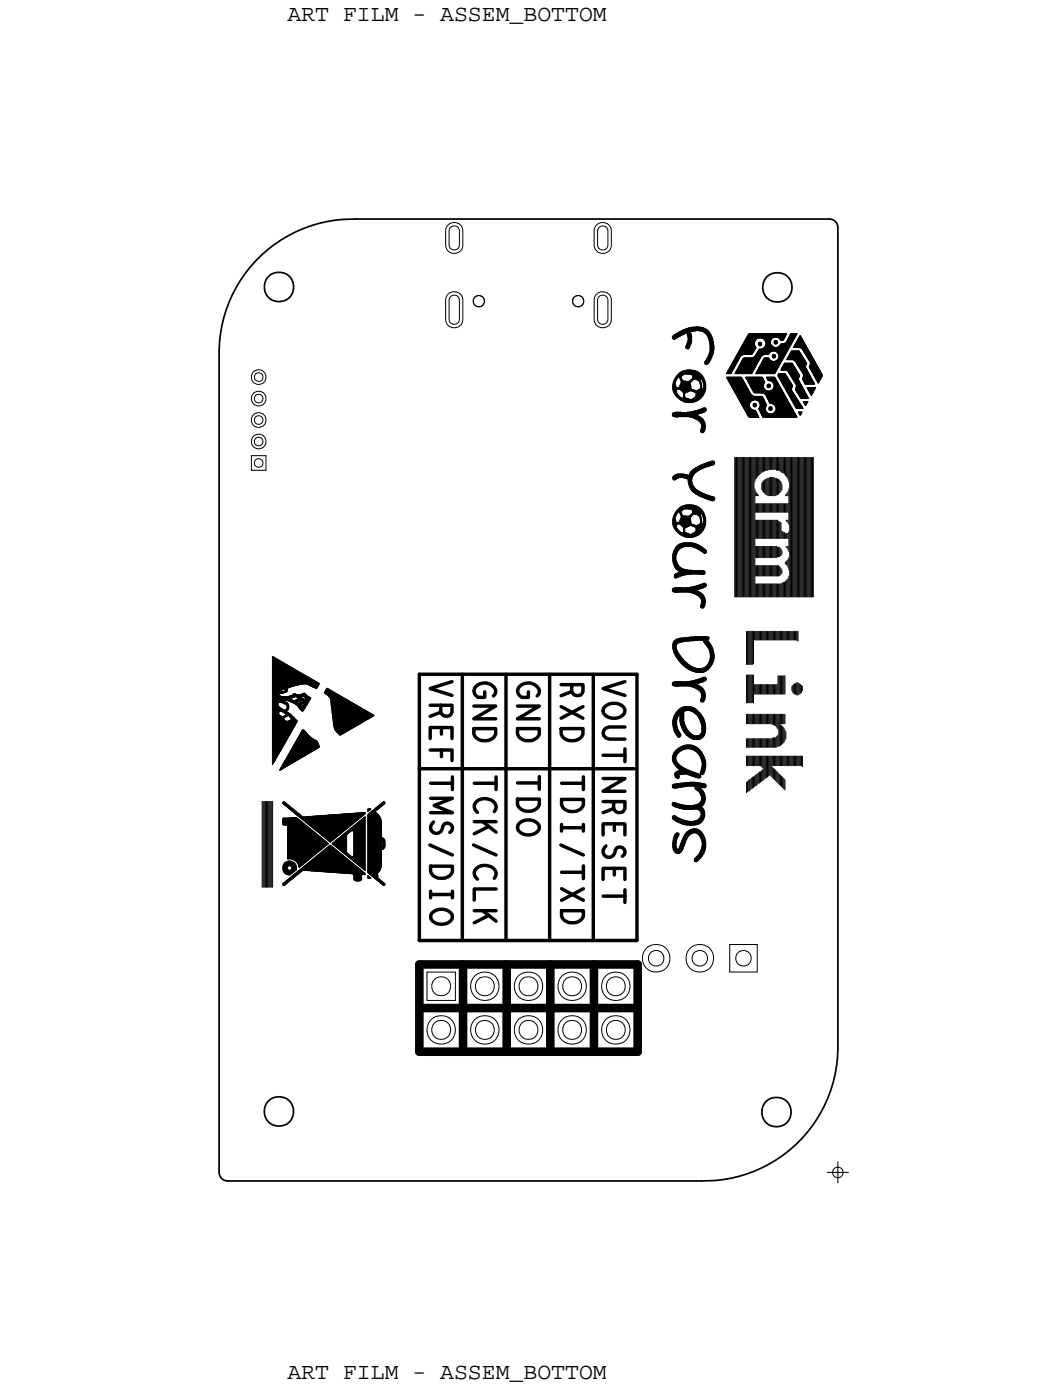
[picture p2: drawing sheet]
<svg xmlns="http://www.w3.org/2000/svg" width="61mm" height="82mm" viewBox="0 0 61 82" stroke-linecap="round" stroke-linejoin="round" font-family="sans-serif">
<defs><g id="words">
<g font-size="1.3">
<text x="16.7" y="1.2">ART FILM - ASSEM_BOTTOM</text>
<text x="16.7" y="80.3">ART FILM - ASSEM_BOTTOM</text>
</g>
</g></defs>
<!-- layer: Board Outline -->
<g fill="none" stroke="#000" stroke-width=".1">
<path d="M20.7 12.8h27.5zM20.7 12.8a7.8 7.8 0 0 0-7.9 7.6M48.3 12.8l.3 .1 .1 .4M48.7 13.3v47.8zM12.7 20.4v47.9zM12.7 68.3l.2 .3 .3 .2M13.2 68.8h27.6zM48.8 61.1a7.8 7.8 0 0 1-8 7.7"/>
<circle cx="16.2" cy="16.7" r=".86"/>
<circle cx="45.2" cy="16.7" r=".86"/>
<circle cx="16.2" cy="64.7" r=".86"/>
<circle cx="45.2" cy="64.7" r=".86"/>
</g>
<g fill="none" stroke="#000" stroke-width=".06">
<path d="M39.1 19.6v.1zM39.2 19.6v.1zM39.2 19.5v.2zM39.2 19.5v.3zM39.3 19.5v.2zM39.3 19.4v.3zM39.4 19.4v.3zM39.4 19.4v.2zM39.5 19.4v.2zM39.5 19.3v.3zM39.6 19.3v.3zM39.6 19.3v.2z"/>
<path d="M39.7 19.2v.3zM39.8 19.2v.3zM39.8 19.2v.2zM39.9 19.2v.2zM39.9 19.1v.3zM40 19.1v.3zM40 19.4v.1zM40 20v.3zM40 19.1v.5zM40 19.9v.4zM40 19.8v.5zM40 19.1v1.2z"/>
<path d="M40.1 19.1v1.2zM40.1 19.1v1.1zM40.1 19.1v.2zM40.1 19.3v.9zM40.2 19.1v.2zM40.2 19.4v.7zM40.2 19.4v.6zM40.2 19.5v.5zM40.2 19.6v.3zM40.3 19.1v.2zM40.3 19v.3zM40.4 19v.3z"/>
<path d="M40.5 19v.3zM40.5 19v.2zM40.6 19v.2zM40.7 19v.3zM40.8 19v.3zM40.8 19.1v.2zM40.9 19.1v.2zM41 19.1v.3zM41.1 19.2v.2zM41.1 19.2v.3zM41.2 19.2v.4zM41.2 19.3v.4z"/>
<path d="M41.3 19.3v.5zM41.3 19.3v.6zM41.3 19.4v.6zM41.3 19.4v1.6zM41.3 19.4v1.5zM41.4 19.5v1.4zM41.4 19.6v1.2zM41.4 19.6v1.1zM41.5 19.7v1zM41.5 19.8v.8zM41.5 19.9v.7zM41.5 20v.5z"/>
<path d="M43.2 20v.6zM43.3 20v.6zM43.3 19.9v.7zM43.3 19.8v.8zM43.4 19.8v.8zM43.4 19.7v.9zM43.4 19.6v1zM43.5 19.6v1zM43.5 19.5v1.1zM43.6 19.5v1.1zM43.6 19.4v1.2zM43.7 19.4v1.2z"/>
<path d="M43.8 19.4v1.2zM43.8 19.4v1.1zM43.9 19.4v1.1zM43.9 19.4v1zM43.9 19.4v.5zM43.9 19.4v.4zM44 19.4v.4zM44 19.4v.3zM44.1 19.4v.3zM44.1 20v.1zM44.2 19.4v.3zM44.2 20v.1z"/>
<path d="M44.2 19.9v.2zM44.3 19.4v.3zM44.3 19.9v.2zM44.3 20v.1zM44.4 19.4v.3zM44.5 19.4v.4zM44.5 19.4v.5zM44.6 19.4v.6zM44.6 19.4v1.2zM44.7 19.4v1.2zM44.8 19.4v1.2zM44.8 19.4v1.1z"/>
<path d="M44.8 19.4v.5zM44.8 20v.5zM44.8 19.4v.4zM44.9 19.4v.4zM44.9 19.4v.3zM45 19.4v.3zM45 19.4v.2zM45 19.9v.1zM45.1 19.4v.2zM45.1 19.9v.1zM45.1 19.8v.2zM45.2 19.4v.2z"/>
<path d="M45.2 19.8v.2zM45.2 19.9v.1zM45.3 19.4v.2zM45.3 19.4v.3zM45.4 19.4v.3zM45.4 19.4v.4zM45.5 19.4v.4zM45.6 19.4v.4zM45.6 19.4v.3zM45.6 20v.7zM45.7 19.4v.2zM45.7 20v.7z"/>
<path d="M45.7 20v.6zM45.7 19.4v.1zM45.7 19.9v.7zM45.8 19.4v.1zM45.8 19.9v.6zM45.8 19.4h.1M45.8 19.8v.7zM45.8 19.8v.6zM45.8 19.7v.7zM45.9 19.7v.7zM45.9 19.7v.6zM45.9 19.6v.7z"/>
<path d="M45.9 19.6v.6zM45.9 19.5v.7zM46 19.5v.7zM46 19.5v.6zM46 19.4v.7zM46 19.4v.6zM46.1 19.4v.6zM46.1 19.4v.5zM46.1 19.4v.4zM46.2 19.4v.4zM46.2 19.4v.3zM46.3 19.4v.2z"/>
<path d="M46.3 20v.2zM46.3 19.4v.1zM46.3 19.9v.3zM46.4 19.4h.1M46.4 19.9v.3zM46.4 19.8v.4zM46.4 19.7v.5zM46.5 19.7v.5zM46.5 19.6v.6zM46.6 19.5v.7zM46.6 19.6v.6zM46.6 19.6v.7z"/>
<path d="M46.6 19.7v.6zM46.7 19.7v.6zM46.7 19.8v.6zM46.8 19.9v.6zM46.8 20v.5zM46.8 20v.6zM15.9 38.2v6.3zM15.9 38.2v6.2zM15.9 38.3v6.1zM16 38.3v6zM16 38.3v5.9zM16.1 38.3v5.9z"/>
<path d="M16.1 38.3v5.8zM16.1 38.4v5.7zM16.1 38.4v5.6zM16.2 38.4v5.6zM16.2 38.4v2.6zM16.2 38.4v2.5zM16.2 38.4v2zM16.3 38.4v1.9zM16.3 38.5v1.7zM16.4 38.5v1.7zM16.4 38.6v1.6zM16.5 38.6v1.6z"/>
<path d="M16.5 38.6v1.5zM16.6 38.6v1.5zM16.6 38.7v1.4zM16.6 38.7v1.6zM16.7 38.7v1.6zM16.7 38.7v1.5zM16.7 38.7v1.4zM16.8 38.7v1.4zM16.8 38.7v1.3zM16.8 38.8v1.2zM16.9 38.8v1.2zM17 38.8v1.2z"/>
<path d="M17 38.9v1.1zM17.1 38.9v1zM17.1 39v.9zM17.2 39v.9zM17.3 39v.9zM17.3 39.1v.8zM17.4 39.1v.8zM17.5 39.1v.8zM17.5 39.2v.7zM17.5 39.2v.6zM17.6 39.2v.6zM17.6 39.3v.5z"/>
<path d="M17.7 39.3v.5zM17.8 39.3v.5zM17.8 39.4v.4zM17.9 39.4v.4zM17.9 39.4v.5zM18 39.4v.5zM18 39.5v.4zM18.1 39.5v.4zM18.1 39.5v.5zM18.2 39.5v.5zM18.2 39.6v.4zM18.3 39.6v.4z"/>
<path d="M18.3 39.6v.5zM18.4 39.7v.4zM18.5 39.7v.3zM18.5 39.8v.2zM18.5 39.8v.1zM18.6 39.8v.1zM18.6 39.8h.1M39.1 24.1v.1zM39.1 34.3v.1zM39.1 39.8v.1zM39.1 22.4v.3zM39.1 24v.2z"/>
<path d="M39.1 27.8v.1zM39.1 30.2v.3zM39.1 32.3v.4zM39.1 37.5v.2zM39.1 39.7v.2zM39.2 22.3v.5zM39.2 24v.2zM39.2 27.7v.2zM39.2 30.1v.5zM39.2 32.2v.6zM39.2 34.3v.2zM39.2 37.4v.4z"/>
<path d="M39.2 39.7v.2zM39.2 22.2v.6zM39.2 30.1v.6zM39.2 32.1v.7zM39.2 34.2v.3zM39.2 37.4v.5zM39.2 24v.3zM39.2 30v.7zM39.2 32.1v.8zM39.2 37.3v.7zM39.2 22.1v.8zM39.2 27.7v.3z"/>
<path d="M39.2 30v.8zM39.2 32v1zM39.2 33.5v.1zM39.2 37.3v.8zM39.3 22.1v.8zM39.3 24v.3zM39.3 27.7v.3zM39.3 29.9v.9zM39.3 32v1zM39.3 33.4v.2zM39.3 34.2v.3zM39.3 37.3v.8z"/>
<path d="M39.3 39.7v.2zM39.3 22v1zM39.3 27.6v.3zM39.3 31.9v1.1zM39.3 33.4v.3zM39.3 29.8v1.1zM39.3 31.9v1.2zM39.3 37.3v.9zM39.3 39.7v.3zM39.3 22v.2zM39.3 22.4v.6zM39.3 29.8v.3z"/>
<path d="M39.3 30.2v.7zM39.3 37.2v1zM39.3 21.9v.3zM39.3 22.5v.6zM39.3 29.8v.2zM39.3 30.3v.6zM39.3 31.8v1.3zM39.3 21.9v.2zM39.3 22.6v.5zM39.3 30.4v.5zM39.3 31.8v.5zM39.3 32.6v.5z"/>
<path d="M39.3 37.2v.4zM39.3 37.7v.6zM39.4 21.9v.2zM39.4 22.6v.5zM39.4 24v.3zM39.4 27.6v.3zM39.4 29.7v.3zM39.4 30.4v.5zM39.4 31.8v.5zM39.4 32.7v.5zM39.4 33.4v.2zM39.4 34.2v.3z"/>
<path d="M39.4 37.2v.3zM39.4 37.8v.5zM39.4 39.7v.3zM39.4 22.6v.1zM39.4 22.9v.2zM39.4 30.4v.1zM39.4 29.7v.2zM39.4 30.8v.2zM39.4 31.8v.4zM39.4 21.8v.2zM39.4 32.8v.4zM39.4 37.9v.4z"/>
<path d="M39.4 22.9v.3zM39.4 27.6v.2zM39.4 31.7v.4zM39.4 37.9v.5zM39.4 23v.2zM39.4 29.6v.2zM39.4 32.9v.3zM39.4 33.3v.3zM39.4 37.2v.2zM39.4 38v.4zM39.5 21.8v.2zM39.5 22.6v.1z"/>
<path d="M39.5 23v.2zM39.5 24v.3zM39.5 27.6v.2zM39.5 29.6v.2zM39.5 30.4v.1zM39.5 30.8v.2zM39.5 31.7v.4zM39.5 32.9v.3zM39.5 33.3v.3zM39.5 34.2v.3zM39.5 37.2v.2zM39.5 38v.4z"/>
<path d="M39.5 39.7v.3zM39.5 30.9v.2zM39.5 31.7v.3zM39.5 38v.5zM39.5 39.7v.2zM39.5 21.7v.3zM39.5 22.5v.2zM39.5 32.9v.4zM39.5 38.1v.4zM39.5 22.5v.1zM39.5 23.1v.1zM39.5 33v.3z"/>
<path d="M39.5 30.3v.2zM39.6 21.7v.3zM39.6 22.4v.3zM39.6 23.1v.2zM39.6 24v.3zM39.6 27.6v.2zM39.6 29.5v.4zM39.6 30.3v.2zM39.6 30.9v.2zM39.6 31.7v.3zM39.6 33v.3zM39.6 33.3v.3z"/>
<path d="M39.6 34.2v.3zM39.6 37.2v.2zM39.6 38.1v.4zM39.6 39.7v.2zM39.6 21.7v.4zM39.6 29.5v.5zM39.6 30.2v.3zM39.6 31v.1zM39.6 31.7v.2zM39.6 33v.6zM39.6 38.2v.4zM39.6 22.3v.4z"/>
<path d="M39.6 30.2v.4zM39.6 21.6v.6zM39.6 23.2v.1zM39.6 30.1v.5zM39.6 31v.2zM39.6 33v.5zM39.6 37.1v.3zM39.6 22.2v.5zM39.6 29.5v.6zM39.6 31.6v.3zM39.6 33.1v.4zM39.7 21.6v.3z"/>
<path d="M39.7 22v.8zM39.7 23.2v.1zM39.7 24v.3zM39.7 27.6v.2zM39.7 29.5v.3zM39.7 29.9v.7zM39.7 31v.2zM39.7 31.6v.3zM39.7 33.1v.4zM39.7 34.2v.3zM39.7 37.1v.3zM39.7 38.3v.3z"/>
<path d="M39.7 39.7v.2zM39.7 29.5v.2zM39.7 38.3v.4zM39.7 22.1v.7zM39.7 30v.6zM39.7 30v.7zM39.7 21.6v.2zM39.7 22.2v.6zM39.7 23.2v.2zM39.7 38.4v.3zM39.7 29.4v.3zM39.7 31.6v.2z"/>
<path d="M39.8 21.6v.2zM39.8 22.2v.9zM39.8 23.2v.2zM39.8 24v.3zM39.8 27.6v.2zM39.8 29.4v.3zM39.8 30v1zM39.8 31v.2zM39.8 31.6v.2zM39.8 33.1v.4zM39.8 34.2v.3zM39.8 37.1v.3z"/>
<path d="M39.8 38.4v.4zM39.8 39.7v.2zM39.8 22.2v1.2zM39.8 29.4v.2zM39.8 30v1.2zM39.8 37.1v.2zM39.8 30v1.3zM39.8 38.5v.3zM39.8 22.2v.7zM39.8 23v.4zM39.8 30v.8zM39.8 30.9v.4z"/>
<path d="M39.8 33.2v.3zM39.9 21.6v.2zM39.9 22.2v.7zM39.9 23.1v.3zM39.9 24v.3zM39.9 27.6v.2zM39.9 29.4v.2zM39.9 30v.7zM39.9 31v.3zM39.9 31.6v.2zM39.9 33.2v.3zM39.9 34.2v.3z"/>
<path d="M39.9 37.1v.2zM39.9 38.5v.3zM39.9 39.7v.2zM39.9 23.2v.2zM39.9 38.5v.4zM39.9 20.2v.1zM39.9 27.6v.3zM39.9 20.1v.2zM39.9 38.6v.3zM39.9 22.2v.6zM40 21.6v.2zM40 22.2v.6z"/>
<path d="M40 23.2v.2zM40 24v.3zM40 27.6v.3zM40 29.4v.2zM40 30v.7zM40 31v.3zM40 31.6v.2zM40 33.2v.3zM40 34.2v.3zM40 37.1v.2zM40 38.6v.3zM40 39.7v.2z"/>
<path d="M40 21.5v.2zM40 21.7v.1zM40 29.4v.1zM40 29.5v.1zM40 33.2v.2zM40 31.1v.2zM40 27.6v.4zM40 38.7v.2zM40.1 21.5v.2zM40.1 21.7v.1zM40.1 22.2v.6zM40.1 23.2v.2z"/>
<path d="M40.1 24v.3zM40.1 27.7v.4zM40.1 29.5v.1zM40.1 30v.6zM40.1 31.1v.2zM40.1 31.6v.2zM40.1 29.4v.1zM40.1 33.2v.2zM40.1 34.2v.3zM40.1 37.1v.2zM40.1 38.7v.3zM40.1 39.7v.2z"/>
<path d="M40.1 27.7v.5zM40.1 27.6v.7zM40.1 39.7v.3zM40.1 27.6v.8zM40.1 22.1v.7zM40.1 27.5v.9zM40.2 21.5v.2zM40.2 21.7v.1zM40.2 22.1v.2zM40.2 22.3v.5zM40.2 23.2v.2zM40.2 24v.3z"/>
<path d="M40.2 27.5v.9zM40.2 29.4v.1zM40.2 29.5v.1zM40.2 30v.1zM40.2 30.1v.5zM40.2 31.1v.2zM40.2 31.6v.2zM40.2 33.2v.2zM40.2 34.2v.3zM40.2 37.1v.2zM40.2 38.8v.2zM40.2 39.7v.3z"/>
<path d="M40.2 22.4v.4zM40.2 23.3v.1zM40.2 27.5v1zM40.2 29.6h.1M40.2 30.2v.4zM40.2 22.1v.1zM40.2 22.5v.3zM40.2 27.4v1.1zM40.2 30.4v.2zM40.2 22.6v.2zM40.2 29.9v.2zM40.2 30.5v.1z"/>
<path d="M40.2 21.6v.1zM40.2 22.7v.1zM40.2 27.4v1.2zM40.2 29.6v.1zM40.2 29.9v.1zM40.2 38.8v.3zM40.3 21.6v.1zM40.3 21.7v.2zM40.3 22v.2zM40.3 22.7v.1zM40.3 23.2v.2zM40.3 24v.3z"/>
<path d="M40.3 27.4v.5zM40.3 28v.6zM40.3 29.4v.1zM40.3 29.6v.1zM40.3 29.9v.1zM40.3 30.5v.1zM40.3 31.1v.2zM40.3 31.6v.2zM40.3 33.2v.2zM40.3 34.2v.3zM40.3 37.1v.2zM40.3 38.8v.3z"/>
<path d="M40.3 39.6v.4zM40.3 27.4v.4zM40.3 28.1v.5zM40.3 21.7v.3zM40.3 22v.1zM40.3 27.4v.3zM40.3 28.2v.4zM40.3 29.6v.2zM40.3 21.7v.4zM40.3 27.3v.4zM40.3 29.6v.4zM40.3 31v.3z"/>
<path d="M40.3 23.9v.4zM40.3 28.3v.4zM40.3 30.5v.2zM40.3 31.6v.3zM40.3 34.1v.4zM40.4 21.6v.1zM40.4 21.7v.4zM40.4 22.7v.1zM40.4 23.2v.2zM40.4 23.9v.4zM40.4 27.3v.3zM40.4 28.3v.4z"/>
<path d="M40.4 29.4v.1zM40.4 29.6v.3zM40.4 30.5v.2zM40.4 31v.3zM40.4 31.6v.3zM40.4 33.2v.2zM40.4 34.1v.4zM40.4 37.1v.2zM40.4 38.9v.2zM40.4 39.6v.4zM40.4 21.6v.5zM40.4 23.2h.1"/>
<path d="M40.4 23.3v.1zM40.4 23.9v.5zM40.4 29.4v.5zM40.4 31v.1zM40.4 31.1v.2zM40.4 34.1v.5zM40.4 28.4v.3zM40.4 30.6v.1zM40.4 23.1v.1zM40.4 39.6v.5zM40.4 31.1v.1zM40.4 31.7v.2z"/>
<path d="M40.5 21.6v.5zM40.5 22.7v.1zM40.5 23.1v.1zM40.5 23.2v.2zM40.5 23.9v.5zM40.5 27.2v.3zM40.5 28.4v.3zM40.5 29.4v.5zM40.5 30.6v.1zM40.5 30.9v.1zM40.5 31.1v.1zM40.5 31.7v.2z"/>
<path d="M40.5 33.2v.2zM40.5 34.1v.5zM40.5 37.1v.2zM40.5 38.9v.2zM40.5 39.6v.5zM40.5 28.4v.4zM40.5 22.7v.5zM40.5 28.5v.3zM40.5 30.6v.4zM40.5 22.8v.4zM40.5 29.5v.5zM40.5 31v.2z"/>
<path d="M40.5 22.8v.3zM40.5 23.2v.1zM40.5 23.9v.2zM40.5 24.2v.2zM40.5 34.1v.2zM40.5 34.4v.2zM40.5 39.6v.2zM40.5 39.8v.3zM40.5 22.7v.4zM40.6 21.6v.5zM40.6 22.7v.4zM40.6 23.2v.1z"/>
<path d="M40.6 23.9v.2zM40.6 24.2v.2zM40.6 27.2v.2zM40.6 28.5v.3zM40.6 29.5v.5zM40.6 31v.2zM40.6 30.6v.4zM40.6 31.7v.3zM40.6 33.2v.2zM40.6 34.1v.2zM40.6 34.4v.3zM40.6 37.1v.2z"/>
<path d="M40.6 38.9v.3zM40.6 39.6v.2zM40.6 39.9v.2zM40.6 30.6v.3zM40.6 23.1v.2zM40.6 24.2v.3zM40.6 28.6v.2zM40.6 21.6v.6zM40.6 30.5v.4zM40.6 39.5v.3zM40.6 39.9v.3zM40.6 21.7v.5z"/>
<path d="M40.6 22.7v.6zM40.6 27.1v.3zM40.6 30.5v.6zM40.7 21.7v.5zM40.7 22.7v.6zM40.7 23.9v.2zM40.7 24.2v.3zM40.7 27.1v.3zM40.7 28.6v.3zM40.7 29.5v.5zM40.7 30.5v.6zM40.7 31.7v.3z"/>
<path d="M40.7 33.2v.2zM40.7 34.1v.2zM40.7 34.4v.3zM40.7 37.1v.2zM40.7 38.9v.3zM40.7 39.5v.3zM40.7 39.9v.3zM40.7 23.8v.3zM40.7 29.5v.6zM40.7 34.5v.2zM40.7 22.7v.5zM40.7 24.3v.2z"/>
<path d="M40.7 29.6v.5zM40.7 31.8v.2zM40.7 34.5v.3zM40.7 21.7v.6zM40.7 22.6v.6zM40.7 24.3v.3zM40.7 27.1v.2zM40.7 29.6v.6zM40.7 31.8v.3zM40.7 39.5v.2zM40.7 21.7v.7zM40.7 29.6v.7z"/>
<path d="M40.7 34v.3zM40.7 40v.3zM40.8 22.6v.6zM40.8 21.7v.8zM40.8 23.8v.3zM40.8 24.3v.3zM40.8 25v.1zM40.8 27.1v.2zM40.8 28.6v.3zM40.8 29.6v.8zM40.8 30.5v.6zM40.8 31.8v.3z"/>
<path d="M40.8 33.2v.2zM40.8 34v.3zM40.8 34.5v.3zM40.8 35.3h.1M40.8 37.1v.2zM40.8 38.9v.3zM40.8 39.5v.2zM40.8 40v.3zM40.8 21.8v.3zM40.8 22.2v1zM40.8 24.3v.4zM40.8 25v.2z"/>
<path d="M40.8 28.7v.2zM40.8 29.6v.4zM40.8 30v1zM40.8 34.5v.4zM40.8 35.2v.2zM40.8 21.8v.2zM40.8 22.3v.9zM40.8 23.8v.2zM40.8 24.9v.3zM40.8 29.6v.3zM40.8 30.1v.9zM40.8 35.1v.3z"/>
<path d="M40.8 40v.4zM40.8 24.3v.9zM40.8 30.2v.8zM40.8 34.5v.9zM40.8 22.5v.6zM40.8 29.7v.2zM40.8 30.3v.7zM40.9 21.9v.2zM40.9 22.6v.5zM40.9 23.8v.2zM40.9 24.4v.8zM40.9 27v.3z"/>
<path d="M40.9 28.7v.2zM40.9 29.7v.3zM40.9 30.5v.4zM40.9 31.9v.2zM40.9 33.2v.2zM40.9 34v.2zM40.9 34.6v.8zM40.9 37.1v.2zM40.9 38.9v.3zM40.9 39.5v.2zM40.9 21.9v.3zM40.9 39.4v.3z"/>
<path d="M40.9 22.7v.4zM40.9 28.7v.3zM40.9 29.7v.4zM40.9 31.9v.3zM40.9 38.9v.2zM40.9 21.9v.4zM40.9 22.7v.3zM40.9 27v.2zM40.9 29.8v.3zM40.9 22v.4zM40.9 22.5v.5zM40.9 23.7v.3z"/>
<path d="M40.9 29.8v.5zM40.9 30.4v.5zM40.9 34.7v.7zM40.9 22v1zM40.9 24.5v.7zM40.9 29.8v1zM40.9 37.1v.3zM41 22v.9zM41 23.7v.3zM41 24.5v.6zM41 27v.2zM41 28.8v.2z"/>
<path d="M41 29.9v.9zM41 31.9v.3zM41 33.2v.2zM41 34v.2zM41 34.7v.6zM41 37.1v.3zM41 38.9v.2zM41 39.4v.3zM41 22.1v.8zM41 29.9v.8zM41 32v.2zM41 33.3v.1z"/>
<path d="M41 34.8v.5zM41 21.1v.1zM41 22.1v.7zM41 24.6v.5zM41 30v.7zM41 37.1v.4zM41 21v.2zM41 22.2v.6zM41 24.6v.4zM41 30v.6zM41 34.9v.3zM41 38.8v.3z"/>
<path d="M41 39.4v.2zM41 22.3v.4zM41 24.8v.1zM41 30.1v.5zM41 35v.1zM41.1 21v.2zM41.1 22.4v.2zM41.1 23.8v.1zM41.1 27v.2zM41.1 28.8v.2zM41.1 30.2v.3zM41.1 32v.2z"/>
<path d="M41.1 34v.1zM41.1 37.1v.4zM41.1 38.8v.3zM41.1 39.4v.2zM41.1 37.1v.5zM41.1 39.5v.1zM41.1 20.9v.3zM41.1 23.8h.1M41.1 26.9v.3zM41.1 32.1v.1zM41.1 34h.1M41.1 39.5h.1"/>
<path d="M41.1 28.8v.3zM41.1 38.8v.2zM41.1 20.8v.4zM41.1 38.7v.3zM41.2 20.8v.4zM41.2 26.9v.3zM41.2 28.8v.3zM41.2 37.1v.6zM41.2 38.7v.3zM41.2 37.1v.2zM41.2 37.3v.4zM41.2 20.7v.5z"/>
<path d="M41.2 38.6v.4zM41.2 37.1v.1zM41.2 20.7v.4zM41.2 37.3v.5zM41.2 38.6v.3zM41.3 20.6v.5zM41.3 26.9v.2zM41.3 28.8v.3zM41.3 37.1h.1M41.3 37.4v.4zM41.3 38.5v.4zM41.3 20.5v.6z"/>
<path d="M41.3 37.4v.5zM41.3 28.9v.2zM41.3 37.4v.6zM41.3 38.4v.5zM41.3 37.5v.6zM41.3 38.3v.6zM41.3 37.5v1.3zM41.4 26.9v.2zM41.4 28.9v.2zM41.4 37.5v1.3zM41.4 26.8v.3zM41.4 28.9v.3z"/>
<path d="M41.4 37.6v1.2zM41.4 37.6v1.1zM41.4 37.7v1zM41.5 26.8v.3zM41.5 28.9v.3zM41.5 37.7v.9zM41.5 37.8v.8zM41.5 37.8v.7zM41.5 37.9v.6zM41.5 20.1v.3zM41.5 26.8v.2zM41.5 28.9v.2z"/>
<path d="M41.5 38v.4zM41.6 26.9v.1zM41.6 28.9v.2zM41.6 38.1v.2zM41.6 29v.1zM41.6 29h.1M42.3 21.7h.1M42.3 22h.1M42.3 21.7v.1zM42.3 21.6v.2zM42.3 22v.1zM42.4 21.6v.2z"/>
<path d="M42.4 22v.1zM42.4 22v.2zM42.4 21.5v.3zM42.4 21.4v.4zM42.4 22v.3zM42.5 21.4v.4zM42.5 22v.3zM42.5 21.3v.5zM42.5 22v.4zM42.5 21.3v.4zM42.5 22v.5zM42.6 21.2v.5z"/>
<path d="M42.6 22v.5zM42.6 21.1v.5zM42.6 22v.6zM42.7 21.1v.4zM42.7 22v.7zM42.7 21v.5zM42.7 21v.4zM42.7 20.9v.5zM42.7 22v.8zM42.7 26.6v8.2zM42.8 20.9v.4zM42.8 22v.8z"/>
<path d="M42.8 21.7h.1M42.8 22v.9zM42.8 20.8v.5zM42.8 21.7v.1zM42.8 26.6v8.2zM42.8 20.8v.4zM42.8 21.6v.2zM42.8 20.7v.5zM42.8 22v1zM42.9 26.6v8.2zM42.9 20.7v.5zM42.9 21.6v.2z"/>
<path d="M42.9 22v1zM42.9 20.7v.4zM42.9 20.6v.5zM42.9 21.5v.3zM42.9 22v1.1zM42.9 20.6v.4zM42.9 21.4v.4zM42.9 22v1.2zM42.9 20.5v.5zM43 26.6v8.2zM43 20.5v.5zM43 21.4v.4z"/>
<path d="M43 22v1.2zM43 20.5v.4zM43 21.3v.5zM43 22v1.3zM43 20.4v.5zM43 20.4v.4zM43 21.2v.6zM43 20.3v.5zM43 22v1.4zM43.1 26.6v8.2zM43.1 20.3v.5zM43.1 21.2v.6z"/>
<path d="M43.1 22v1.4zM43.1 20.3v.4zM43.1 21.1v.7zM43.1 22v1.5zM43.1 20.2v.5zM43.1 21v.8zM43.2 26.6v8.2zM43.2 20.1v.6zM43.2 21v.8zM43.2 22v1.6zM43.2 20.9v.9zM43.2 22.1v1.5z"/>
<path d="M43.2 22.1v1.6zM43.3 26.6v8.2zM43.3 20.9v.9zM43.3 22.2v1.5zM43.3 22.2v1.6zM43.3 20.8v1zM43.3 22.3v1.5zM43.3 22.3v1.6zM43.4 20.8v1zM43.4 22.3v1.6zM43.4 26.6v8.2zM43.4 22.4v1.5z"/>
<path d="M43.4 22.4v1.6zM43.4 22h.1M43.4 22.5v1.5zM43.4 36.8v1.9zM43.4 39.3v1.6zM43.4 22v.1zM43.4 22.5v1.6zM43.5 20.8v1zM43.5 22v.1zM43.5 22.5v1.6zM43.5 26.6v8.2zM43.5 22.6v1.5z"/>
<path d="M43.5 36.8v1.9zM43.5 39.3v1.6zM43.5 22v.2zM43.5 22.6v1.6zM43.5 22.7v1.5zM43.5 22v.3zM43.6 20.8v1zM43.6 22v.3zM43.6 22.7v1.6zM43.6 26.6v8.2zM43.6 36.8v1.9zM43.6 39.3v1.6z"/>
<path d="M43.6 22v.4zM43.6 22.8v1.5zM43.6 22.8v.7zM43.6 23.6v.7zM43.6 23.7v.6zM43.6 22v.5zM43.6 22.9v.5zM43.7 20.8v1zM43.7 22v.5zM43.7 22.9v.5zM43.7 23.7v.6zM43.7 26.6v8.2z"/>
<path d="M43.7 23.8v.5zM43.7 36.8v1.9zM43.7 39.3v1.6zM43.7 22v.6zM43.7 23v.4zM43.7 23v.3zM43.8 20.8v.9zM43.8 22v.7zM43.8 23v.3zM43.8 23.8v.5zM43.8 26.6v8.2zM43.8 23.9v.4z"/>
<path d="M43.8 36.8v1.9zM43.8 39.3v1.6zM43.8 20.8v.8zM43.8 22v.8zM43.8 23.5v.1zM43.8 23.1v.2zM43.8 36.8v1.8zM43.8 23.5v.2zM43.9 20.8v.7zM43.9 22v.8zM43.9 23.1v.2zM43.9 23.5v.2z"/>
<path d="M43.9 23.9v.4zM43.9 26.6v8.2zM43.9 22v.9zM43.9 36.8v.5zM43.9 39.9v.5zM43.9 20.1v.3zM43.9 20.8v.6zM43.9 26.6v1.4zM43.9 28.5v6.3zM43.9 20.7v.7zM43.9 20.1v.2zM43.9 20.2v.1z"/>
<path d="M44 20.2v.1zM44 20.7v.6zM44 22v.9zM44 23.1v.2zM44 23.5v.2zM44 23.9v.4zM44 28.6v.3zM44 26.6v1.3zM44 30.3v1zM44 29.3v.5zM44 32.9v.6zM44 31.8v.7z"/>
<path d="M44 34v.8zM44 21.7h.1M44 20.2h.1M44 20.6v.7zM44 24v.3zM44 36.8v.5zM44 39.9v.5zM44 21.7v.1zM44 23.5v.1zM44 28.7v.2zM44 26.6v1.2zM44 20.6v.6z"/>
<path d="M44 21.6v.2zM44 24.1v.2zM44 20.5v.7zM44.1 20.5v.7zM44.1 21.6v.2zM44.1 22v.9zM44.1 23.1v.2zM44.1 24.1v.2zM44.1 26.6v1.1zM44.1 28.8v.1zM44.1 30.3v1zM44.1 29.3v.5z"/>
<path d="M44.1 32.9v.6zM44.1 34v.8zM44.1 31.8v.7zM44.1 20.5v.6zM44.1 21.5v.3zM44.1 24.2v.1zM44.1 36.8v.5zM44.1 39.9v.5zM44.1 20.4v.7zM44.1 28.8h.1M44.1 23.1v.3zM44.1 20.4v.6z"/>
<path d="M44.1 21.4v.4zM44.1 24.3h.1M44.2 20.4v.6zM44.2 21.4v.4zM44.2 22v.9zM44.2 23.1v.3zM44.2 23.8h.1M44.2 24.3h.1M44.2 20.3v.7zM44.2 26.6v1zM44.2 30.3v1zM44.2 29.3v.5z"/>
<path d="M44.2 32.9v.6zM44.2 34v.8zM44.2 31.8v.7zM44.2 23.7v.2zM44.2 20.3v.6zM44.2 21.3v.5zM44.2 36.8v.5zM44.2 39.9v.5zM44.2 23.1v.4zM44.2 23.6v.4zM44.2 23.1v.9zM44.2 20.3v.5z"/>
<path d="M44.2 21.2v.6zM44.3 20.3v.5zM44.3 21.2v.6zM44.3 22v.9zM44.3 23.1v.9zM44.3 23.1v1zM44.3 26.6v.9zM44.3 30.3v1zM44.3 29.3v.5zM44.3 34v.8zM44.3 32.9v.6zM44.3 31.8v.7z"/>
<path d="M44.3 36.8v.5zM44.3 39.9v.5zM44.3 20.3v.4zM44.3 21.1v.7zM44.3 23.1v1.1zM44.3 28.1v.4zM44.4 36.8v.5zM44.4 39.9v.5zM44.4 20.3v.4zM44.4 21v.8zM44.4 22v.9zM44.4 23.1v1.1z"/>
<path d="M44.4 23.1v1.2zM44.4 26.6v.9zM44.4 28v.6zM44.4 30.3v1zM44.4 29.3v.5zM44.4 34v.8zM44.4 32.9v.6zM44.4 31.8v.7zM44.4 20.9v.9zM44.4 23.2v1.1zM44.4 22.1v.8zM44.4 28v.7z"/>
<path d="M44.4 26.6v.8zM44.4 20.3v.3zM44.4 22.1v.3zM44.4 22.5v.4zM44.4 22.6v.3zM44.5 36.8v.5zM44.5 39.9v.5zM44.5 20.2v.4zM44.5 20.9v.9zM44.5 22.1v.2zM44.5 22.6v.3zM44.5 23.3v1z"/>
<path d="M44.5 22.2v.1zM44.5 26.6v.8zM44.5 27.9v.8zM44.5 30.3v1zM44.5 29.3v.5zM44.5 34v.8zM44.5 32.9v.6zM44.5 31.8v.7zM44.5 20.8v1zM44.5 22.2h.1M44.5 22.7v.2zM44.5 23.4v.9z"/>
<path d="M44.5 22.7v.3zM44.5 27.9v.9zM44.5 20.1v.5zM44.5 23.4v.3zM44.5 23.9v.4zM44.6 36.8v.5zM44.6 39.9v.5zM44.6 20v.6zM44.6 20.8v1zM44.6 22.7v.3zM44.6 23.5v.2zM44.6 23.9v.4z"/>
<path d="M44.6 27.9v.9zM44.6 26.6v.8zM44.6 30.3v1zM44.6 29.3v.5zM44.6 32.9v.6zM44.6 31.8v.7zM44.6 34v.8zM44.6 22.7v.4zM44.6 23.5v.1zM44.6 24v.3zM44.6 22h.1M44.6 23.6h.1"/>
<path d="M44.6 22.8v.3zM44.6 27.8v1zM44.6 22.4v.1zM44.6 22.8v.4zM44.6 22v.1zM44.7 36.8v.5zM44.7 39.9v.5zM44.7 20.8v1zM44.7 22v.1zM44.7 22.4v.1zM44.7 22.8v.4zM44.7 24v.3z"/>
<path d="M44.7 22.4v.2zM44.7 24.1v.2zM44.7 27.8v1.1zM44.7 26.6v.8zM44.7 30.3v1zM44.7 29.3v.5zM44.7 32.9v.6zM44.7 31.8v.7zM44.7 34v.8zM44.7 22.8v.5zM44.7 22v.2zM44.7 26.6v.7z"/>
<path d="M44.7 20.9v.9zM44.7 22.8v.6zM44.7 23.7v.1zM44.8 36.8v.5zM44.8 39.9v.5zM44.8 20.9v.9zM44.8 22v.2zM44.8 22.4v.2zM44.8 22.8v.6zM44.8 23.7v.2zM44.8 24.1v.2zM44.8 27.8v1.1z"/>
<path d="M44.8 26.6v.7zM44.8 30.3v1zM44.8 29.3v.5zM44.8 34v.8zM44.8 32.9v.6zM44.8 31.8v.7zM44.8 22.8v.7zM44.8 21v.8zM44.8 22.4v.1zM44.8 22.7v.8zM44.9 36.8v.5zM44.9 39.9v.5z"/>
<path d="M44.9 20.1v.4zM44.9 21v.8zM44.9 22v.2zM44.9 22.7v.8zM44.9 23.7v.2zM44.9 24.1v.2zM44.9 27.8v1.1zM44.9 26.6v.7zM44.9 30.3v1zM44.9 29.3v.5zM44.9 34v.8zM44.9 32.9v.6z"/>
<path d="M44.9 31.8v.7zM44.9 20.1v.3zM44.9 23.7v.1zM44.9 20.2v.2zM44.9 20.7v.1zM45 20.2v.2zM45 20.7v.1zM45 21v.8zM45 22v.2zM45 22.7v.8zM45 24.1v.2zM45 36.8v.5z"/>
<path d="M45 39.9v.5zM45 22v.3zM45 20.6v.2zM45 22.6v.9zM45 27.8v1.1zM45 26.6v.7zM45 30.3v1zM45 29.3v.5zM45 34v.8zM45 32.9v.6zM45 31.8v.7zM45 22v.4z"/>
<path d="M45 22.5v1.1zM45 24v.3zM45 22v1.6zM45.1 20.2v.2zM45.1 20.6v.2zM45.1 21v.8zM45.1 22v1.6zM45.1 24v.3zM45.1 36.8v.5zM45.1 39.9v.5zM45.1 27.8v1.1zM45.1 26.6v.7z"/>
<path d="M45.1 30.3v1zM45.1 29.3v.5zM45.1 34v.8zM45.1 32.9v.6zM45.1 31.8v.7zM45.1 21v.7zM45.1 20.7v.1zM45.1 20.2v.3zM45.1 22v1.7zM45.1 23.9v.4zM45.1 21v.6zM45.1 22.1v1.6z"/>
<path d="M45.1 23.8v.5zM45.2 20.2v.3zM45.2 21v.6zM45.2 22.1v2.2zM45.2 36.8v.5zM45.2 39.9v.5zM45.2 27.8v1zM45.2 26.6v.8zM45.2 29.3v.5zM45.2 30.3v1zM45.2 31.8v.7zM45.2 32.9v.6z"/>
<path d="M45.2 34v.8zM45.2 22.2v2.1zM45.2 21v.5zM45.2 27.9v.9zM45.2 31.9v.5zM45.2 20.9v.6zM45.3 20.2v.4zM45.3 20.9v.5zM45.3 22.3v2zM45.3 36.8v.5zM45.3 39.3v1.1zM45.3 21.8v.1z"/>
<path d="M45.3 26.6v.8zM45.3 27.9v.9zM45.3 31.9v.5zM45.3 30.3v1zM45.3 29.3v.5zM45.3 34v.8zM45.3 32.9v.6zM45.3 22.4v1.9zM45.3 20.2v.5zM45.3 20.8v.5zM45.3 21.8v.2zM45.3 20.2v1.1z"/>
<path d="M45.3 27.9v.8zM45.3 30.4v.9zM45.3 33v.5zM45.3 20.1v1.2zM45.4 20.1v1.1zM45.4 21.8v.2zM45.4 22.5v1.8zM45.4 36.8v.5zM45.4 39.3v1.1zM45.4 21.8v.3zM45.4 26.6v.8zM45.4 28v.7z"/>
<path d="M45.4 30.4v.9zM45.4 29.3v.5zM45.4 31.9v.5zM45.4 33v.5zM45.4 34v.8zM45.4 22.6v1.7zM45.4 20v1.1zM45.4 21.8v.4zM45.4 21.5h.1M45.4 28v.6zM45.4 26.6v.9zM45.4 32v.4z"/>
<path d="M45.4 33.1v.3zM45.5 20v1.1zM45.5 21.5v.1zM45.5 21.8v.4zM45.5 22.6v1.7zM45.5 36.8v.5zM45.5 39.3v1.1zM45.5 20v1zM45.5 22.7v1.6zM45.5 21.4v.2zM45.5 21.8v.5zM45.5 26.6v.9z"/>
<path d="M45.5 28.2v.3zM45.5 32.1v.2zM45.5 29.3v.5zM45.5 30.9v.4zM45.5 33.9v.9zM45.5 33.2v.2zM45.5 22.8v1.5zM45.5 20v.9zM45.5 21.3v.3zM45.5 21.8v.6zM45.6 20v.9zM45.6 21.3v.3z"/>
<path d="M45.6 21.8v.6zM45.6 22.8v1.5zM45.6 36.8v.5zM45.6 39.3v1.1zM45.6 20v.8zM45.6 21.2v.4zM45.6 21.8v.7zM45.6 22.9v1.4zM45.6 26.6v.9zM45.6 31v.3zM45.6 29.3v.5zM45.6 33.9v.9z"/>
<path d="M45.6 23v1.3zM45.6 26.6v1zM45.6 21.1v.5zM45.6 21.8v.8zM45.7 21.1v.5zM45.7 21.8v.8zM45.7 23v1.3zM45.7 36.8v.5zM45.7 39.3v1.1zM45.7 26.6v1.1zM45.7 28.8h.1M45.7 29.3v.5z"/>
<path d="M45.7 31v.3zM45.7 33.8v1zM45.7 32.7v.1zM45.7 21.8v.9zM45.7 23.1v1.2zM45.7 28.8v.1zM45.7 31.8h.1M45.7 30.3h.1M45.7 32.7v.2zM45.8 21.1v.5zM45.8 21.9v.8zM45.8 23.2v1.1z"/>
<path d="M45.8 21.9v.9zM45.8 36.8v.5zM45.8 20.9h.1M45.8 26.6v1.2zM45.8 28.7v.2zM45.8 31.8v.1zM45.8 31v.3zM45.8 29.3v.5zM45.8 30.3v.1zM45.8 33.7v1.1zM45.8 32.6v.3zM45.8 23.3v1z"/>
<path d="M45.8 22v.9zM45.8 20.8v.1zM45.8 26.6v1.3zM45.8 28.6v.3zM45.8 31.8v.2zM45.8 32.6v.4zM45.9 20.8v.1zM45.9 21.1v.5zM45.9 22v.9zM45.9 23.3v1zM45.9 21.1v.6zM45.9 23.4v.9z"/>
<path d="M45.9 36.8v.5zM45.9 20.7v.2zM45.9 22.1v.9zM45.9 26.6v1.4zM45.9 30.9v1.2zM45.9 28.5v2zM45.9 33.5v1.3zM45.9 32.5v.7zM45.9 23.5v.8zM45.9 20.6v.3zM45.9 21.1v.7zM45.9 22.1v1z"/>
<path d="M45.9 22.2v.9zM46 26.6v8.2zM46 20.6v.3zM46 21.1v.7zM46 22.2v.9zM46 23.5v.8zM46 36.8v.5zM46 22.2v1zM46 23.6v.7zM46 20.5v.4zM46 21.1v.8zM46 22.3v.9z"/>
<path d="M46 22.3v1zM46 23.7v.6zM46 20.4v.5zM46.1 26.6v8.2zM46.1 20.4v.5zM46.1 21.1v.9zM46.1 22.4v.9zM46.1 23.7v.6zM46.1 22.4v.2zM46.1 22.7v.6zM46.1 36.8v.5zM46.1 40v.2z"/>
<path d="M46.1 22.8v.5zM46.1 22.4v.1zM46.1 22.8v.6zM46.1 23.8v.5zM46.1 21.2v.8zM46.1 21.2v.9zM46.1 22.5h.1M46.1 39.9v.4zM46.1 22.9v.6zM46.1 23.9v.4zM46.2 26.6v8.2zM46.2 20.4v.6z"/>
<path d="M46.2 21.3v.8zM46.2 22.9v.6zM46.2 23.9v.4zM46.2 20.2h.1M46.2 36.8v.5zM46.2 39.9v.5zM46.2 21.3v.9zM46.2 24v.3zM46.2 20.1v.1zM46.2 23v.6zM46.2 21.4v.8zM46.2 39.8v.6z"/>
<path d="M46.2 21.4v.9zM46.2 24.1v.2zM46.3 26.6v8.2zM46.3 20.1v.1zM46.3 20.4v.6zM46.3 21.4v.9zM46.3 23v.7zM46.3 24.1v.2zM46.3 22.7h.1M46.3 36.8v.5zM46.3 39.8v.6zM46.3 20.4v.7z"/>
<path d="M46.3 21.5v.8zM46.3 22.6v.1zM46.3 23.1v.6zM46.3 21.5v.9zM46.3 24.2v.1zM46.3 22.5v.3zM46.3 23.1v.7zM46.3 39.8v.7zM46.3 21.5v1.3zM46.3 23.2v.6zM46.3 20.4v.8zM46.3 21.6v1.2z"/>
<path d="M46.4 26.6v8.2zM46.4 20.4v.8zM46.4 21.6v1.2zM46.4 23.2v.6zM46.4 24.3h.1M46.4 36.8v.5zM46.4 39.8v.7zM46.4 21.6v1.3zM46.4 23.3v.5zM46.4 20.4v.9zM46.4 21.7v1.2zM46.4 21.7v1.3z"/>
<path d="M46.4 24h.1M46.5 26.6v8.2zM46.5 20.4v.9zM46.5 21.7v1.3zM46.5 23.4v.4zM46.5 24h.1M46.5 20.4v1zM46.5 21.8v.2zM46.5 22.1v.9zM46.5 39.8v.6zM46.5 22.2v.8zM46.5 24v.1z"/>
<path d="M46.5 21.8v.1zM46.5 20.5v.9zM46.5 22.2v.9zM46.5 21.8h.1M46.5 23.5v.3zM46.5 20.5v1zM46.5 22.3v.8zM46.5 24v.2zM46.6 20.5v1zM46.6 22.3v.8zM46.6 23.5v.3zM46.6 24v.2z"/>
<path d="M46.6 26.6v8.2zM46.6 22.3v.9zM46.6 20.6v.9zM46.6 39.9v.5zM46.6 22.4v.8zM46.6 24v.1zM46.6 20.6v1zM46.6 23.6v.2zM46.6 39.9v.4zM46.6 20.7v.9zM46.6 24h.1M46.7 20.7v1z"/>
<path d="M46.7 22.5v.7zM46.7 23.6v.2zM46.7 24h.1M46.7 26.6v8.2zM46.7 23.7v.1zM46.7 40v.2zM46.7 20.8v.9zM46.7 22h.1M46.7 22v.1zM46.7 22.6v.6zM46.7 23.7h.1M46.7 20.8v1z"/>
<path d="M46.7 23.4h.1M46.7 23.8h.1M46.7 21.9v.3zM46.8 20.9v1.3zM46.8 22.7v.5zM46.8 23.4h.1M46.8 26.6v8.2zM46.8 23.4v.1zM46.8 20.9v1.4zM46.8 21v1.3zM46.8 22.8v.4zM46.8 23.4v.2z"/>
<path d="M46.8 21v1.4zM46.9 20.1v.5zM46.9 21v1.4zM46.9 22.8v.4zM46.9 23.4v.2zM46.9 26.6v8.2zM46.9 22.9v.3zM46.9 20.1v.6zM46.9 21.1v.2zM46.9 21.4v1zM46.9 21.1v.1zM46.9 20.2v.5z"/>
<path d="M46.9 21.5v.9zM46.9 23v.2zM46.9 23.4v.1zM46.9 20.2v.6zM46.9 21.1h.1M47 20.2v.6zM47 21.5v.9zM47 22.6h.1M47 23v.2zM47 23.4v.1zM47 26.6v8.2zM47 20.3v.5z"/>
<path d="M47 21.6v.8zM47 23.1v.1zM47 23.4h.1M47 20.3v.6zM47 22.6v.1zM47 21.7v.7zM47 23.1h.1M47 20.4v.5zM47 23.2h.1M47.1 20.4v.6zM47.1 21.7v.7zM47.1 22.6v.2z"/>
<path d="M47.1 26.6v8.2zM47.1 21.8v.6zM47.1 20.5v.5zM47.1 21.3h.1M47.1 21.3v.1zM47.1 22.6v.3zM47.1 20.5v.6zM47.1 21.2v.3zM47.1 21.9v.5zM47.1 20.6v.9zM47.2 20.6v.9zM47.2 21.9v.5z"/>
<path d="M47.2 22.6v.3zM47.2 26.6v8.2zM47.2 22.6v.4zM47.2 20.6v1zM47.2 22v.4zM47.2 20.7v.9zM47.2 22.1v.3zM47.2 20.8v.9zM47.3 20.8v.9zM47.3 22.1v.3zM47.3 22.6v.3zM47.3 26.6v8.2z"/>
<path d="M47.3 22.2v.2zM47.3 20.8v1zM47.3 20.9v.9zM47.3 22.6v.2zM47.4 20.9v1zM47.4 22.3v.1zM47.4 22.6v.2zM47.4 21v.9zM47.4 22.6v.1zM47.4 22.3h.1M47.4 21.1v.9zM47.4 22.6h.1"/>
<path d="M47.5 21.1v.9zM47.5 22.6h.1M47.5 21.1v1zM47.5 21.2v.9zM47.5 21.3v.9zM47.6 21.3v.9zM47.6 21.3v1zM47.6 21.4v.9zM47.6 21.5v.7zM47.7 21.5v.7zM47.7 21.6v.6zM47.7 21.6v.5z"/>
<path d="M47.8 21.7v.3zM47.8 21.8v.2zM47.8 21.8v.1zM15.3 46.7v5zM15.4 46.7v5zM15.5 46.7v5zM15.6 46.7v5zM15.7 46.7v5zM15.8 46.7v5zM15.9 46.7v5zM16.2 41v3zM16.2 41.1v2.8z"/>
<path d="M16.2 40.4v.5zM16.2 41.1v.4zM16.2 41.6v2.3zM16.3 40.3v.1zM16.3 40.5v.4zM16.3 41.2v.2zM16.3 41.6v2.2zM16.3 44.8h.1M16.3 41.7v2.1zM16.3 41.7v2zM16.3 44.7v.1zM16.4 40.3v.1z"/>
<path d="M16.4 40.5v.4zM16.4 41.2v.2zM16.4 41.7v1.9zM16.4 44.7v.1zM16.4 40.6v.3zM16.4 44.6v.2zM16.4 41.3v.1zM16.4 41.7v1.8zM16.4 44.5v.3zM16.4 46.7h.1M16.4 47.7v.3zM16.4 51.5h.1"/>
<path d="M16.4 40.3h.1M16.4 41.3v.2zM16.5 46.7v.1zM16.5 47.7v.3zM16.5 50.4v.2zM16.5 51.4v.1zM16.5 40.3h.1M16.5 40.6v.2zM16.5 40.8v.1zM16.5 41.3v.2zM16.5 41.7v1.8zM16.5 44.5v.2z"/>
<path d="M16.5 47.6v.4zM16.5 50.4v.3zM16.5 41.7v1.7zM16.5 51.4v.2zM16.5 44.4v.3zM16.5 50.3v.4zM16.5 50.3v.5zM16.5 40.8v.2zM16.5 40.2v.1zM16.5 41.7v.1zM16.5 41.9v1.5zM16.5 46.7v.2z"/>
<path d="M16.5 41.9v1.4zM16.5 44.3v.4zM16.6 46.7v.2zM16.6 47.6v.4zM16.6 50.2v.6zM16.6 51.4v.1zM16.6 40.2v.1zM16.6 40.6v.2zM16.6 40.9v.1zM16.6 41.3v.2zM16.6 41.7v.1zM16.6 41.9v1.4z"/>
<path d="M16.6 44.3v.4zM16.6 51.3v.2zM16.6 41.6v.2zM16.6 50.2v.7zM16.6 41.6v.1zM16.6 42v1.2zM16.6 44.2v.5zM16.6 41.3v.3zM16.6 46.8v.1zM16.6 44.2v.4zM16.7 40.6v.2zM16.7 40.9v.1z"/>
<path d="M16.7 41.3v.4zM16.7 42v1.1zM16.7 44.2v.4zM16.7 46.8v.2zM16.7 47.6v.4zM16.7 50.2v.7zM16.7 51.3v.1zM16.7 41.3v.1zM16.7 41.4v.3zM16.7 44.1v.5zM16.7 40.9v.2zM16.7 41.2v.2z"/>
<path d="M16.7 51.2v.2zM16.7 40.9v.5zM16.7 41.5v.2zM16.7 42v1zM16.7 44v.6zM16.7 47.6v2.4zM16.7 50.2v.3zM16.7 50.6v.3zM16.7 50.1v.4zM16.8 46.9v.1zM16.8 47.6v2.4zM16.8 50.1v.3z"/>
<path d="M16.8 50.6v.3zM16.8 51.2v.2zM16.8 40.6v.2zM16.8 41v.3zM16.8 41.5v.2zM16.8 42v1zM16.8 44v.6zM16.8 42v.9zM16.8 43.9v.7zM16.8 46.9v.2zM16.8 51.2v.1zM16.8 41.5v.1z"/>
<path d="M16.8 50.7v.2zM16.8 40.5v.3zM16.8 41.1v.1zM16.8 43.9v.6zM16.8 51.1v.2zM16.8 42v.8zM16.8 43.8v.7zM16.8 41.9v.9zM16.9 46.9v.2zM16.9 47.6v2.4zM16.9 50.1v.3zM16.9 50.7v.2z"/>
<path d="M16.9 51.1v.2zM16.9 40.5v.3zM16.9 41.5v.2zM16.9 41.9v.9zM16.9 43.8v.7zM16.9 41.6v.1zM16.9 47v.1zM16.9 41.6v.2zM16.9 41.9v.8zM16.9 40.5v.4zM16.9 43.7v.8zM16.9 51.1v.1z"/>
<path d="M16.9 47v.2zM16.9 50.6v.3zM16.9 40.5v.2zM16.9 40.7v.2zM16.9 41.9v.7zM16.9 51v.2zM16.9 43.6v.9zM17 47v.2zM17 47.6v2.4zM17 50.1v.3zM17 50.6v.3zM17 51v.2z"/>
<path d="M17 40.5v.1zM17 40.7v.2zM17 41.6v1zM17 43.6v.8zM17 50.1v.4zM17 50.2v.3zM17 41.7v.9zM17 50.2v.6zM17 41.7v.8zM17 43.5v.9zM17 47.1v.1zM17 40.4v.2z"/>
<path d="M17 40.8v.1zM17 51v.1zM17 47.1v.2zM17 41.7v.7zM17.1 47.1v.2zM17.1 47.6v2.4zM17.1 50.2v.6zM17.1 51v.1zM17.1 40.4v.2zM17.1 40.8v.1zM17.1 41.7v.7zM17.1 43.4v1z"/>
<path d="M17.1 50.9v.2zM17.1 47.6v2.5zM17.1 41.8v.6zM17.1 41.8v.5zM17.1 50.2v.5zM17.1 40.8v.2zM17.1 43.3v1zM17.1 47.2v.1zM17.1 50.3v.4zM17.2 47.2v.2zM17.2 47.6v2.5zM17.2 50.3v.4z"/>
<path d="M17.2 50.9v.1zM17.2 40.4v.2zM17.2 40.8v.2zM17.2 41.8v.4zM17.2 43.3v1zM17.2 43.2v1.1zM17.2 41.9v.3zM17.2 50.8v.2zM17.2 50.4v.2zM17.2 40.7v.3zM17.2 41.9v.2zM17.2 47.6v2.6z"/>
<path d="M17.2 43.1v1.2zM17.2 47.3v.1zM17.3 47.3v.1zM17.3 47.6v2.6zM17.3 50.8v.2zM17.3 40.4v.2zM17.3 40.7v.4zM17.3 41.9v.2zM17.3 43.1v1.2zM17.3 41.9v.1zM17.3 47.3v.2zM17.3 50.8v.1z"/>
<path d="M17.3 42h.1M17.3 43v1.3zM17.3 40.7v.2zM17.3 40.9v.2zM17.3 43v1.2zM17.3 47.6v2.7zM17.3 47.7v2.6zM17.3 50.7v.2zM17.3 40.7v.1zM17.3 40.5v.1zM17.3 42.9v1.3zM17.4 47.3v.2z"/>
<path d="M17.4 47.7v2.7zM17.4 50.7v.2zM17.4 40.5v.1zM17.4 40.7v.1zM17.4 40.9v.3zM17.4 42.9v1.3zM17.4 47.4v.1zM17.4 47.7v2.8zM17.4 40.6v.2zM17.4 47.4v.2zM17.4 42.8v1.4zM17.4 50.7v.1z"/>
<path d="M17.4 50.6v.2zM17.4 40.4v.2zM17.4 47.8v2.7zM17.4 40.9v.4zM17.5 40.4v.2zM17.5 40.6v.2zM17.5 40.9v.4zM17.5 42.7v1.5zM17.5 47.4v.2zM17.5 47.8v2.7zM17.5 50.6v.2zM17.5 47.8v2.6z"/>
<path d="M17.5 42.7v1.4zM17.5 40.9v.1zM17.5 41v.3zM17.5 47.5v.1zM17.5 41.1v.2zM17.5 42.6v1.5zM17.5 47.5v.2zM17.5 41.1v.3zM17.5 50.6v.1zM17.6 47.5v.2zM17.6 47.8v2.6zM17.6 50.5v.2z"/>
<path d="M17.6 40.4v.2zM17.6 40.6v.2zM17.6 40.9v.1zM17.6 41.1v.3zM17.6 42.6v1.5zM17.6 47.9v2.5zM17.6 40.7v.1zM17.6 42.5v1.6zM17.6 47.9v2.4zM17.6 47.6v.1zM17.6 41v.4zM17.6 47.6v.2z"/>
<path d="M17.7 47.6v.2zM17.7 47.9v2.4zM17.7 50.5v.2zM17.7 40.4v.2zM17.7 40.7v.1zM17.7 40.9v.1zM17.7 41v.4zM17.7 42.5v1.5zM17.7 41v.3zM17.7 50.4v.3zM17.7 40.3v.3zM17.7 48v2.3z"/>
<path d="M17.7 41.1v.2zM17.7 48v2.2zM17.7 41.1v.1zM17.7 42.6v1.4zM17.8 47.6v.2zM17.8 48v2.2zM17.8 50.4v.3zM17.8 40.4v.2zM17.8 40.7v.1zM17.8 40.9v.1zM17.8 41.1v.1zM17.8 42.6v1.4z"/>
<path d="M17.8 47.6v.3zM17.8 40.7v.2zM17.8 41.1h.1M17.8 40.4v.3zM17.8 40.9v.2zM17.8 50.3v.4zM17.8 48.1v2.1zM17.8 40.5v.2zM17.8 42.7v1.2zM17.8 48.1v2zM17.8 41v.1zM17.9 47.6v.3z"/>
<path d="M17.9 48.1v2zM17.9 50.3v.4zM17.9 40.5v.2zM17.9 40.7v.2zM17.9 41h.1M17.9 42.7v1.2zM17.9 47.5v.4zM17.9 47.5v.5zM17.9 40.8v.1zM17.9 42.8v1.1zM17.9 50.2v.5zM17.9 48.2v1.9z"/>
<path d="M17.9 40.6v.2zM18 47.5v.5zM18 48.2v1.9zM18 50.2v.5zM18 40.6v.2zM18 40.8v.1zM18 42.8v1.1zM18 48.2v1.8zM18 40.8h.1M18 42.8v1zM18 42.9v.9zM18 47.5v.6z"/>
<path d="M18 40.6v.1zM18 50.1v.6zM18.1 47.5v.6zM18.1 48.2v1.8zM18.1 50.1v.6zM18.1 40.6v.1zM18.1 42.9v.9zM18.1 48.3v1.7zM18.1 40.6h.1M18.1 48.3v1.6zM18.1 43v.8zM18.1 47.5v.7z"/>
<path d="M18.2 47.5v.7zM18.2 48.3v1.6zM18.2 50.1v.6zM18.2 43v.8zM18.2 48.4v1.5zM18.2 50v.7zM18.2 43v.7zM18.2 48.4v1.4zM18.3 43v.7zM18.3 47.5v.7zM18.3 48.4v1.4zM18.3 50v.7z"/>
<path d="M18.3 43.1v.6zM18.3 47.5v.8zM18.3 48.5v1.3zM18.3 49.9v.8zM18.3 43.1v.5zM18.3 48.5v1.2zM18.4 47.5v.8zM18.4 48.5v1.2zM18.4 49.9v.8zM18.4 43.1v.5zM18.4 47.5v.9zM18.4 49.8v.9z"/>
<path d="M18.4 48.6v1.1zM18.5 47.5v.9zM18.5 48.6v1zM18.5 49.8v.9zM18.5 43.2v.4zM18.5 43.2v.3zM18.5 47.5v1zM18.5 43.3v.2zM18.5 49.7v1zM18.6 47.5v1zM18.6 48.7v.9zM18.6 49.7v1z"/>
<path d="M18.6 43.4v.1zM18.6 48.7v.8zM18.6 47.5v1.1zM18.7 47.5v1.1zM18.7 48.7v.8zM18.7 49.6v1.1zM18.7 48.8v.7zM18.7 48.8v.6zM18.7 49.6v1.2zM18.8 47.5v1.2zM18.8 48.8v.6zM18.8 49.6v1.2z"/>
<path d="M18.8 49.5v1.3zM18.8 48.9v.5zM18.8 48.9v.4zM18.9 47.5v1.2zM18.9 48.9v.4zM18.9 49.5v1.3zM18.9 40.3h.1M18.9 47.5v1.3zM18.9 40.3v.1zM18.9 49.4v1.4zM18.9 40.2v.2zM18.9 49v.3z"/>
<path d="M19 47.5v1.3zM19 49v.2zM19 49.4v1.4zM19 40.2v.2zM19 40.1v.3zM19 47.5v1.4zM19 49.3v1.5zM19 40.1v.4zM19 49.1v.1zM19.1 40.1v.4zM19.1 47.5v1.4zM19.1 49.1v.1z"/>
<path d="M19.1 49.3v1.5zM19.1 49.1h.1M19.1 47.4v1.5zM19.1 47.4v1.6zM19.1 40.1v.5zM19.2 47.4v1.6zM19.2 49.3v1.5zM19.2 40.1v.5zM19.2 49.2v1.6zM19.2 40.2v.4zM19.2 40.2v.5zM19.2 40.2v.6z"/>
<path d="M19.3 47.4v1.6zM19.3 49.2v1.6zM19.3 40.2v.7zM19.3 40.2v.9zM19.3 49.3v1.5zM19.3 40.2v1zM19.3 40.2v1.2zM19.3 47.4v1.5zM19.3 40.2v1.3zM19.3 49.1h.1M19.3 40.2v1.4zM19.3 40.2v1.5z"/>
<path d="M19.4 47.4v1.5zM19.4 49.1h.1M19.4 49.3v1.5zM19.4 40.3v1.5zM19.4 49.1v.1zM19.4 40.3v1.6zM19.4 40.3v1.7zM19.4 49v.2zM19.4 40.3v1.9zM19.4 49.4v1.4zM19.4 40.3v2zM19.4 47.4v1.4z"/>
<path d="M19.4 40.3v2.1zM19.5 47.4v1.4zM19.5 49v.2zM19.5 49.4v1.4zM19.5 40.3v2.1zM19.5 49v.3zM19.5 40.3v2.2zM19.5 42.5h.1M19.5 48.9v.4zM19.5 49.5v1.3zM19.5 40.4v2.1zM19.5 40.4v2.2z"/>
<path d="M19.6 47.4v1.4zM19.6 48.9v.4zM19.6 49.5v1.3zM19.6 40.4v2.2zM19.6 47.4v1.3zM19.6 48.9v.5zM19.6 40.4v2.3zM19.6 48.8v.6zM19.7 47.4v1.3zM19.7 48.8v.6zM19.7 49.6v1.2zM19.7 40.4v2.3z"/>
<path d="M19.7 47.4v1.2zM19.7 40.5v2.2zM19.7 48.8v.7zM19.7 40.5v2.3zM19.8 47.4v1.2zM19.8 48.8v.7zM19.8 49.6v1.2zM19.8 40.5v2.3zM19.8 48.7v.8zM19.8 49.7v1.1zM19.8 47.4v1.1zM19.9 40.5v2.3z"/>
<path d="M19.9 47.4v1.1zM19.9 48.7v.9zM19.9 49.7v1.1zM19.9 40.6v2.2zM19.9 48.6v1zM19.9 40.6v2.1zM19.9 49.8v1zM19.9 47.4v1zM20 47.4v1zM20 48.6v1zM20 49.8v1zM20 40.6v2.1z"/>
<path d="M20 48.6v1.1zM20 48.5v1.2zM20 49.9v.9zM20 40.7v2zM20.1 47.4v1zM20.1 48.5v1.2zM20.1 49.9v.9zM20.1 40.7v2zM20.1 47.4v.9zM20.1 40.7v1.9zM20.1 48.5v1.3zM20.1 48.4v1.4z"/>
<path d="M20.1 50v.9zM20.2 47.4v.9zM20.2 48.4v1.4zM20.2 50v.9zM20.2 40.7v1.9zM20.2 47.4v.8zM20.2 48.4v.2zM20.2 49.6v.2zM20.2 49.7v.1zM20.2 40.8v1.8zM20.2 48.4v.1zM20.2 49.7v.2z"/>
<path d="M20.2 40.8v1.7zM20.3 47.4v.8zM20.3 48.4v.1zM20.3 49.7v.2zM20.3 50v.9zM20.3 40.8v1.7zM20.3 48.3v.2zM20.3 50.1v.8zM20.3 47.4v.7zM20.3 49.8v.1zM20.3 49.8v.2zM20.4 47.4v.7z"/>
<path d="M20.4 48.3v.1zM20.4 49.8v.2zM20.4 50.1v.8zM20.4 40.8v1.7zM20.4 48.2v.2zM20.4 40.9v1.6zM20.4 50.2v.7zM20.4 40.9v1.5zM20.4 47.4v.6zM20.4 49.9v.1zM20.5 47.4v.6zM20.5 48.2v.2z"/>
<path d="M20.5 49.9v.1zM20.5 50.2v.7zM20.5 40.9v1.5zM20.5 49.9v.2zM20.5 47.3v.7zM20.5 48.1v.3zM20.5 50.3v.6zM20.5 49.8v.3zM20.5 47.3v.6zM20.6 40.9v1.5zM20.6 47.3v.6zM20.6 48.1v.3z"/>
<path d="M20.6 49.8v.3zM20.6 50.3v.6zM20.6 41v1.4zM20.6 48.1v2zM20.6 50.3v.9zM20.6 41v1.3zM20.6 48.1v2.1zM20.6 48v2.2zM20.6 50.4v.9zM20.7 41v1.3zM20.7 47.3v.6zM20.7 48v2.2z"/>
<path d="M20.7 50.4v.9zM20.7 47.3v.5zM20.7 48v2.3zM20.7 41.1v1.2zM20.8 47.3v.5zM20.8 47.9v2.4zM20.8 50.4v.9zM20.8 41.1v1.2zM20.8 50.5v.8zM20.8 41.1v1.1zM20.8 47.3v.4zM20.8 47.9v2.5z"/>
<path d="M20.9 47.3v.4zM20.9 47.9v2.5zM20.9 50.5v.8zM20.9 41.1v1.1zM20.9 47.8v2.6zM20.9 50.6v.7zM20.9 47.3v.3zM20.9 41.2v1zM20.9 41.2v.9zM21 47.3v.3zM21 47.8v2.6zM21 50.6v.7z"/>
<path d="M21 41.2v.9zM21 47.8v2.7zM21 47.7v2.8zM21 50.6v.6zM21 50.7v.5zM21 47.3v.2zM21.1 47.3v.2zM21.1 47.7v2.8zM21.1 50.7v.2zM21.1 41.2v.9zM21.1 47.7v2.9zM21.1 41.3v.7z"/>
<path d="M21.1 47.6v3zM21.1 50.8v.1zM21.2 47.3v.1zM21.2 47.6v3zM21.2 50.8v.1zM21.2 41.3v.7zM21.2 47.6v3.1zM21.2 47.5v3.2zM21.2 50.9h.1M21.2 41.4v.6zM21.3 41.4v.5zM21.4 41.4v.5z"/>
<path d="M21.4 47.1v.2zM21.4 47.4v3.4zM21.4 51v.1zM21.4 47.1v.1zM21.4 41.5v.4zM21.4 41.5v.3zM21.4 47.4v3.5zM21.5 41.5v.3zM21.5 47.1v.1zM21.5 47.4v3.5zM21.5 51v.1zM21.5 47.3v3.6z"/>
<path d="M21.5 51.1h.1M21.5 47.1h.1M21.6 47.1h.1M21.6 47.3v3.6zM21.6 51.1h.1M21.6 41.5v.3zM21.6 47.3v3.7zM21.6 41.6v.2zM21.6 47.2v3.8zM21.6 41.6v.1zM21.7 47.2v3.8zM21.7 41.6v.1z"/>
<path d="M21.7 47.2v3.9zM21.7 47.1v4zM21.7 41.6h.1M21.8 47.1v4zM21.8 41.6h.1M21.8 47.1v.2zM21.8 47.3v3.7zM21.8 51v.1zM21.8 47.1v.1zM21.8 51v.2zM21.9 47v.2zM21.9 47.3v3.7z"/>
<path d="M21.9 51v.2zM21.9 47.3v3.9zM21.9 47v.1zM21.9 47.4v3.5zM21.9 50.9v.3zM22 47v.1zM22 47.4v3.5zM22 50.9v.4zM22 47.4v3.4zM22 46.9v.2zM22 50.9v.2zM22 51.1v.2z"/>
<path d="M22 51h.1M22 47.5v3.3zM22 51.2v.1zM22.1 46.9v.2zM22.1 47.5v3.2zM22.1 51.2v.1zM22.1 46.9v.1zM22.1 51.2v.2zM22.1 46.8v.2zM22.1 47.6v3.1zM22.1 47.6v3zM22.2 46.8v.2z"/>
<path d="M22.2 47.7v2.8zM22.2 51.3v.1zM22.2 47.8v2.7zM22.2 46.8v.1zM22.2 47.9v2.5zM22.2 51.3v.2zM22.2 48.8v.1zM22.2 49.3v.2zM22.2 46.7v.2zM22.2 49.3v.1zM22.3 46.7v.2zM22.3 48.8v.1z"/>
<path d="M22.3 49.3v.1zM22.3 51.3v.2zM22.3 48.8v.6zM22.3 51.4v.1zM22.3 51.4v.2zM22.3 46.7v.1zM22.4 46.7v.1zM22.4 48.8v.6zM22.4 51.4v.2zM22.4 48.9v.5zM22.4 51.4v.1zM22.4 48.9v.4z"/>
<path d="M22.4 46.7h.1M22.4 51.5h.1M39.1 46.8h.1M39.1 44.1v.1zM39.1 45.7v.1zM39.1 46.8v.1zM39.1 47.6v.1zM39.1 41.9v.3zM39.1 44v.3zM39.1 45.7v.2zM39.1 46.7v.2zM39.1 47.5v.2z"/>
<path d="M39.1 49v.3zM39.2 41.9v.4zM39.2 43.9v.5zM39.2 46.7v.2zM39.2 45.7v.2zM39.2 47.5v.2zM39.2 48.9v.5zM39.2 41.8v.6zM39.2 48.8v.7zM39.2 41.7v.8zM39.2 43.8v.6zM39.2 43.8v.7z"/>
<path d="M39.2 48.7v.9zM39.2 41.7v.9zM39.2 48.6v1zM39.3 41.6v1zM39.3 43.8v.7zM39.3 45.1h.1M39.3 45.7v.2zM39.3 46.7v.3zM39.3 47.5v.3zM39.3 48.6v1zM39.3 41.6v1.1zM39.3 43.7v.8z"/>
<path d="M39.3 45v.2zM39.3 45.6v.3zM39.3 43.7v.9zM39.3 48.5v1.1zM39.3 41.5v1.2zM39.3 44.9v.4zM39.3 48.5v1.2zM39.3 41.5v1.3zM39.3 43.7v.3zM39.3 44.3v.3zM39.3 46.8v.2zM39.3 48.5v.6z"/>
<path d="M39.3 49.3v.4zM39.4 41.4v1.4zM39.4 43.6v.4zM39.4 44.3v.4zM39.4 44.9v.4zM39.4 45.6v.3zM39.4 46.8v.2zM39.4 47.6v.2zM39.4 48.5v.4zM39.4 49.4v.3zM39.4 41.4v.5zM39.4 42.2v.6z"/>
<path d="M39.4 43.6v.3zM39.4 44.4v.3zM39.4 41.4v.4zM39.4 42.3v.6zM39.4 48.5v.3zM39.4 42.4v.5zM39.4 47.6v.3zM39.4 41.3v.4zM39.4 42.5v.4zM39.4 48.5v.2zM39.5 41.3v.4zM39.5 43.6v.2z"/>
<path d="M39.5 42.5v.4zM39.5 44.5v.2zM39.5 44.9v.4zM39.5 46.8v.2zM39.5 45.6v.3zM39.5 47.6v.3zM39.5 48.5v.2zM39.5 49.4v.3zM39.5 44.5v.3zM39.5 42.6v.3zM39.5 43.5v.3zM39.5 45.6v.2z"/>
<path d="M39.5 48.5v.1zM39.5 41.3v.3zM39.5 44.9v.2zM39.5 45.2v.1zM39.5 48.5h.1M39.5 49.3v.4zM39.5 46.8v.3zM39.5 47.7v.2zM39.6 41.3v.7zM39.6 42.7v.2zM39.6 43.5v.2zM39.6 44.5v.3z"/>
<path d="M39.6 44.9v.2zM39.6 45.6v.2zM39.6 46.8v.3zM39.6 47.7v.2zM39.6 49.2v.5zM39.6 41.3v.8zM39.6 41.2v1zM39.6 44.6v.5zM39.6 49.1v.5zM39.6 42.7v.1zM39.6 41.2v1.1zM39.6 49v.6z"/>
<path d="M39.7 41.2v1.2zM39.7 43.5v.2zM39.7 44.6v.5zM39.7 45.6v.2zM39.7 46.9v.2zM39.7 47.7v.3zM39.7 49v.6zM39.7 43.4v.3zM39.7 48.9v.7zM39.7 48.9v.6zM39.7 41.2v1.3zM39.7 44.7v.4z"/>
<path d="M39.7 48.8v.6zM39.8 41.2v1.4zM39.8 43.4v.3zM39.8 44.7v.4zM39.8 45.6v.2zM39.8 46.9v.2zM39.8 47.7v.3zM39.8 48.7v.7zM39.8 41.2v.6zM39.8 41.8v.8zM39.8 43.4v.2zM39.8 48.7v.6z"/>
<path d="M39.8 41.1v.3zM39.8 42v.6zM39.8 48.6v.7zM39.8 42.1v.6zM39.8 48.6v.6zM39.8 42.2v.5zM39.8 47.8v.2zM39.9 41.1v.3zM39.9 42.2v.5zM39.9 43.4v.2zM39.9 44.7v.4zM39.9 45.6v.2z"/>
<path d="M39.9 46.9v.2zM39.9 47.8v.2zM39.9 48.5v.6zM39.9 42.3v.4zM39.9 44.8v.3zM39.9 48.5v.5zM39.9 42.3v.5zM39.9 48.5v.4zM39.9 42.4v.4zM40 41.1v.3zM40 42.4v.4zM40 43.4v.2z"/>
<path d="M40 44.8v.3zM40 45.6v.2zM40 46.9v.2zM40 48.4v.5zM40 47.8v.2zM40 48.4v.4zM40 42.5v.3zM40 42.5v.4zM40 48.4v.3zM40.1 41.1v.3zM40.1 42.5v.4zM40.1 43.4v.2z"/>
<path d="M40.1 44.8v.3zM40.1 45.6v.2zM40.1 46.9v.2zM40.1 47.8v.2zM40.1 48.4v.3zM40.1 42.6v.3zM40.1 45.5v.3zM40.1 44.9v.2zM40.1 48.3v.3zM40.1 47.8v.3zM40.1 42.7v.2zM40.2 41.1v.3z"/>
<path d="M40.2 42.7v.3zM40.2 44.9v.3zM40.2 43.4v.2zM40.2 45.5v.3zM40.2 46.9v.2zM40.2 48.3v.3zM40.2 47.8v.3zM40.2 41.2v.2zM40.2 48.3v.2zM40.3 41.2v.2zM40.3 42.8v.2zM40.3 43.4v.2z"/>
<path d="M40.3 44.9v.3zM40.3 45.5v.3zM40.3 46.9v.2zM40.3 47.8v.3zM40.3 48.3v.2zM40.3 43.4v.3zM40.3 41.2v.3zM40.3 47.8v.2zM40.3 48.2v.3zM40.4 41.2v.3zM40.4 42.8v.2zM40.4 43.4v.3z"/>
<path d="M40.4 44.9v.3zM40.4 45.5v.3zM40.4 46.9v.2zM40.4 47.8v.2zM40.4 48.2v.3zM40.4 45v.2zM40.4 42.8v.3zM40.4 50v.1zM40.4 41.3v.2zM40.4 45.5v.4zM40.4 50v.2zM40.5 41.3v.3z"/>
<path d="M40.5 42.8v.3zM40.5 43.5v.2zM40.5 45v.3zM40.5 46.9v.2zM40.5 45.5v.4zM40.5 47.8v.2zM40.5 48.2v.3zM40.5 49.9v.3zM40.5 45.6v.4zM40.5 43.5v.3zM40.5 46.8v.3zM40.5 48.3v.2z"/>
<path d="M40.5 47.7v.3zM40.5 49.8v.4zM40.6 41.3v.4zM40.6 43.5v.3zM40.6 42.8v.3zM40.6 45v.3zM40.6 45.6v.4zM40.6 46.8v.3zM40.6 47.7v.3zM40.6 48.3v.2zM40.6 49.8v.3zM40.6 41.4v.3z"/>
<path d="M40.6 43.6v.3zM40.6 45.6v.5zM40.6 48.3v.3zM40.6 41.4v.4zM40.6 45.1v.2zM40.6 46.8v.4zM40.6 49.7v.4zM40.7 41.4v.4zM40.7 42.8v.3zM40.7 43.6v.3zM40.7 45.1v.2zM40.7 45.6v.5z"/>
<path d="M40.7 46.8v.4zM40.7 47.7v.3zM40.7 48.3v.3zM40.7 49.7v.4zM40.7 41.5v.3zM40.7 42.8v.2zM40.7 43.6v.4zM40.7 49.7v.3zM40.7 41.5v.4zM40.7 45.6v.2zM40.7 45.8v.3zM40.7 47.6v.4z"/>
<path d="M40.7 48.3v.4zM40.7 43.7v.3zM40.7 45.9v.3zM40.7 46.7v.5zM40.7 47.6v.3zM40.7 48.4v.3zM40.7 49.6v.4zM40.7 41.5v.5zM40.7 43.7v.4zM40.7 45h.1M40.7 46.7v.6zM40.8 41.5v.5z"/>
<path d="M40.8 40.7v.1zM40.8 42.7v.3zM40.8 43.7v.4zM40.8 44.9v.2zM40.8 45.1v.2zM40.8 46.7v.6zM40.8 45.6v.2zM40.8 45.9v.4zM40.8 47.5v.4zM40.8 48.4v.4zM40.8 49.5v.5zM40.8 41.6v.5z"/>
<path d="M40.8 43.7v.5zM40.8 45.2h.1M40.8 46.6v.7zM40.8 49.5v.4zM40.8 40.6v.3zM40.8 44.8v.3zM40.8 45.9v.5zM40.8 46.6v1.3zM40.8 48.4v.5zM40.8 49.4v.5zM40.8 40v.9zM40.8 41.6v.6z"/>
<path d="M40.8 42.6v.4zM40.8 43.8v.5zM40.8 44.7v.4zM40.8 45.9v2zM40.8 41.7v1.3zM40.8 43.8v.6zM40.8 44.6v.5zM40.8 46v.9zM40.8 47v.8zM40.8 48.5v.5zM40.8 49.3v.6zM40.9 40v.9z"/>
<path d="M40.9 41.7v1.3zM40.9 43.8v1.3zM40.9 45.6v.2zM40.9 46v.9zM40.9 47v.8zM40.9 48.5v1.3zM40.9 40.1v.8zM40.9 41.7v1.2zM40.9 43.9v1.2zM40.9 45.6v.3zM40.9 41.8v1.1zM40.9 47.1v.6z"/>
<path d="M40.9 46.1v.8zM40.9 48.6v1.1zM40.9 44v1.1zM40.9 40.1v.7zM40.9 44v1zM40.9 46.1v.7zM41 40.2v.6zM41 44.1v.9zM41 41.9v.9zM41 45.6v.3zM41 46.1v.7zM41 47.2v.4z"/>
<path d="M41 48.7v1zM41 46.2v.6zM41 48.7v.9zM41 40.3v.4zM41 42v.8zM41 44.1v.8zM41 46.2v.5zM41 47.3v.2zM41 48.8v.8zM41 42.1v.6zM41 44.2v.7zM41 46.3v.3z"/>
<path d="M41 48.8v.7zM41 40.4v.1zM41 44.3v.5zM41 42.2v.4zM41 45.7v.1zM41 46.4v.1zM41 48.9v.5zM41.1 42.3v.2zM41.1 44.4v.3zM41.1 45.7v.1zM41.1 49v.3zM43.4 41.6v.5z"/>
<path d="M43.4 43v.5zM43.4 44v.6zM43.4 45.5v.7zM43.5 41.6v.5zM43.5 44v.6zM43.5 43v.5zM43.5 45.5v.6zM43.5 45.4v.6zM43.6 41.6v.5zM43.6 43v.5zM43.6 44v.6zM43.6 45.4v.6z"/>
<path d="M43.7 41.6v.5zM43.7 43v.5zM43.7 44v.6zM43.7 45.3v.6zM43.8 41.6v.5zM43.8 43v.5zM43.8 44v.6zM43.8 45.2v.7zM43.8 45.2v.6zM43.9 41.6v.5zM43.9 43v.5zM43.9 44v.6z"/>
<path d="M43.9 45.2v.6zM43.9 45.1v.6zM44 41.6v.5zM44 43v.5zM44 44v.6zM44 45.1v.6zM44.1 41.6v.5zM44.1 45v.6zM44.1 43v.5zM44.1 44v.6zM44.2 41.6v.5zM44.2 43v.5z"/>
<path d="M44.2 44v.6zM44.2 44.9v.7zM44.2 44.9v.6zM44.3 41.6v.5zM44.3 43v.5zM44.3 44.9v.6zM44.3 44v.6zM44.4 41.6v.5zM44.4 43v.5zM44.4 44v.7zM44.4 44.8v.6zM44.5 41.6v.5z"/>
<path d="M44.5 43v.5zM44.5 44v1.4zM44.5 44v1.3zM44.6 41.6v.5zM44.6 43v.5zM44.6 44v1.3zM44.7 41.6v.5zM44.7 43v.5zM44.7 44v1.2zM44.8 41.6v.5zM44.8 43v.5zM44.8 44v1.1z"/>
<path d="M44.9 41.6v.5zM44.9 43v.5zM44.9 44v1.2zM44.9 44.6v.6zM44.9 44v.6zM45 41.6v.6zM45 43v.5zM45 44v.6zM45 44.7v.6zM45.1 41.6v.6zM45.1 43v.5zM45.1 44v.6z"/>
<path d="M45.1 44.8v.6zM45.2 41.6v.7zM45.2 44.9v.6zM45.2 42.9v.6zM45.2 44v.6zM45.2 41.6v.8zM45.2 42.8v.7zM45.3 45v.6zM45.3 41.6v.8zM45.3 42.8v.7zM45.3 44v.6zM45.3 41.6v1.9z"/>
<path d="M45.4 45.1v.6zM45.4 41.6v1.8zM45.4 44v.6zM45.4 41.6v.5zM45.4 42.2v1.2zM45.5 41.6v.5zM45.5 42.2v1.2zM45.5 44v.6zM45.5 45.2v.6zM45.5 42.3v1zM45.6 41.6v.5zM45.6 42.3v1z"/>
<path d="M45.6 44v.6zM45.6 45.3v.6zM45.6 42.4v.8zM45.7 41.6v.5zM45.7 42.5v.6zM45.7 44v.6zM45.7 45.4v.6zM45.7 42.6v.4zM45.8 44v.6zM45.9 44v.6zM46 44v.6zM46.1 44v.6z"/>
<path d="M46.2 44v.6zM46.3 44v.6zM46.4 44v.6zM46.5 44v.6zM46.6 44v.6zM46.7 44v.6z"/>
</g>
<path d="M24.4 39.3v15.5zM24.4 39.3h12.7zM26.9 39.3v15.5zM29.4 39.3v15.5zM32 39.3v15.5zM34.5 39.3v15.5zM37.1 39.3v15.5zM24.4 54.8h12.7zM24.4 44.8h12.5z" fill="none" stroke="#000" stroke-width=".2"/>
<path d="M24.4 58.7h12.7zM24.4 56.1v5.1zM24.4 56.1h12.7zM26.9 56.1v5.1zM29.5 56.1v5.1zM32 56.1v5.1zM34.6 56.1v5.1zM37.1 56.1v5.1zM24.4 61.2h12.7z" fill="none" stroke="#000" stroke-width=".5"/>
<!-- layer: Nets -->
<g fill="none" stroke="#000" stroke-width=".06">
<path d="M26 13.1l.3-.1h.3l.2 .1 .1 .4v.8l-.1 .3-.2 .1h-.3l-.3-.1-.1-.3v-.8zM26 17.2l.3-.2h.3l.2 .2 .1 .3v1.1l-.1 .3-.2 .2h-.3l-.3-.2-.1-.3v-1.1zM26.2 13.2h.2h.2l.1 .3v.8l-.1 .2-.2 .1-.2-.1-.1-.2v-.8zM26.2 17.3l.2-.1 .2 .1 .1 .2v1.1l-.1 .2-.2 .1-.2-.1-.1-.2v-1.1zM27.6 17.3l.3-.1 .2 .1 .1 .2-.1 .3-.2 .1-.3-.1-.1-.3zM33.4 17.3l.2-.1 .3 .1 .1 .2-.1 .3-.3 .1-.2-.1-.1-.3zM34.7 13.1l.2-.1h.3l.3 .1 .1 .4v.8l-.1 .3-.3 .1h-.3l-.2-.1-.1-.3v-.8zM34.7 17.2l.2-.2h.3l.3 .2 .1 .3v1.1l-.1 .3-.3 .2h-.3l-.2-.2-.1-.3v-1.1zM34.9 13.2h.2h.2l.1 .3v.8l-.1 .2-.2 .1-.2-.1-.1-.2v-.8zM34.9 17.3l.2-.1 .2 .1 .1 .2v1.1l-.1 .2-.2 .1-.2-.1-.1-.2v-1.1zM14.6 26.5h.9v.9h-.9zM14.9 25.5h.1h.2l.1 .2-.1 .2-.2 .1-.1-.1-.1-.2z"/>
<path d="M14.9 24.3l.1-.1 .2 .1 .1 .2-.1 .1-.2 .1-.1-.1-.1-.1zM14.9 21.8l.1-.1 .2 .1 .1 .2-.1 .1-.2 .1-.1-.1-.1-.1zM14.9 23h.1h.2l.1 .2-.1 .2-.2 .1-.1-.1-.1-.2zM14.9 26.8l.1-.1 .2 .1 .1 .2-.1 .1-.2 .1-.1-.1-.1-.1zM24.8 56.6h1.7v1.6h-1.7zM42.5 55h1.6v1.6h-1.6z"/>
<circle cx="15" cy="22" r=".43"/>
<circle cx="15" cy="25.7" r=".43"/>
<circle cx="15" cy="24.5" r=".43"/>
<circle cx="15" cy="23.2" r=".43"/>
<circle cx="25.7" cy="60" r=".55"/>
<circle cx="25.7" cy="57.4" r=".55"/>
<circle cx="25.7" cy="60" r=".83"/>
<circle cx="28.2" cy="57.4" r=".55"/>
<circle cx="28.2" cy="60" r=".55"/>
<circle cx="28.2" cy="60" r=".83"/>
<circle cx="28.2" cy="57.4" r=".83"/>
<circle cx="30.7" cy="57.4" r=".55"/>
<circle cx="30.7" cy="60" r=".55"/>
<circle cx="30.7" cy="57.4" r=".83"/>
<circle cx="30.7" cy="60" r=".83"/>
<circle cx="33.3" cy="60" r=".55"/>
<circle cx="33.3" cy="57.4" r=".55"/>
<circle cx="33.3" cy="60" r=".83"/>
<circle cx="33.3" cy="57.4" r=".83"/>
<circle cx="35.8" cy="60" r=".55"/>
<circle cx="35.8" cy="57.4" r=".55"/>
<circle cx="35.8" cy="60" r=".83"/>
<circle cx="35.8" cy="57.4" r=".83"/>
<circle cx="38.2" cy="55.8" r=".45"/>
<circle cx="38.2" cy="55.8" r=".81"/>
<circle cx="40.7" cy="55.8" r=".45"/>
<circle cx="40.7" cy="55.8" r=".81"/>
<circle cx="43.3" cy="55.8" r=".45"/>
</g>
<!-- layer: Text -->
<g fill="none" stroke="#000" stroke-width=".2">
<path d="M26.3 39.7l-1.3 .4 1.3 .4M32.6 39.9h1.3v.4a.34 .34 0 0 1-.3 .2 .34 .34 0 0 1-.3-.2v-.4M36.4 39.7l-1.3 .4 1.3 .4M25 49.2l1.3 .6M25 43.7h1.3v.6M25 43v-.6h1.3v.6M25 41.1h1.3v.4a.34 .34 0 0 1-.3 .2 .34 .34 0 0 1-.4-.2v-.4M25.1 50.4h1.2a.64 .64 0 0 1-.6 .7 .64 .64 0 0 1-.6-.7zM25.1 46.5h1.2l-1 .4 1 .4h-1.2M25.1 51.9v.4M25.1 52.1h1.2M25.1 45.6h1.2"/>
<path d="M25.2 53.1a.72 .72 0 0 1 1.1 .3 .68 .68 0 0 1-.6 .4 .68 .68 0 0 1-.6-.4zM25.2 47.9a.37 .37 0 0 0-.1 .4 .37 .37 0 0 0 .4 .2 .37 .37 0 0 0 .3-.4 .29 .29 0 0 1 .4-.1 .29 .29 0 0 1 0 .5M25.6 41.5l-.6 .2M25.7 42.4v.3M25.7 43.7v.4M26.3 45.2v.8M26.3 51.9v.4M27.6 49.2l1.3 .6M27.6 42.4h1.2a.64 .64 0 0 1-.6 .7 .64 .64 0 0 1-.6-.7zM27.6 41.1h1.2l-1.2 .7h1.2M27.6 45.6h1.3M27.6 53h1.3"/>
<path d="M27.6 47.8h1.3M28.1 53l.8 .6M28.1 47.8l.8 .6M28.2 40.3v.3h-.4a.45 .45 0 0 1-.2-.6 .45 .45 0 0 1 .5-.2 .51 .51 0 0 1 .6 .1 .51 .51 0 0 1 0 .6M28.4 53.3l-.8 .4M28.4 48.1l-.8 .4M28.8 51.1a.51 .51 0 0 0-.1-.6 .51 .51 0 0 0-.5-.1 .46 .46 0 0 0-.5 .2 .46 .46 0 0 0 .1 .6M28.8 47.2a.51 .51 0 0 0-.1-.5 .51 .51 0 0 0-.5-.2 .46 .46 0 0 0-.5 .2 .46 .46 0 0 0 .1 .6M28.9 51.8h-1.3v.6M28.9 45.2v.8M30.1 42.4h1.3a.64 .64 0 0 1-.7 .7 .64 .64 0 0 1-.6-.7zM30.1 41.1h1.3l-1.3 .7h1.3"/>
<path d="M30.1 46.5h1.3a.64 .64 0 0 1-.7 .7 .64 .64 0 0 1-.6-.7zM30.1 45.6h1.3M30.2 47.9a.72 .72 0 0 1 1.2 .3 .68 .68 0 0 1-.7 .4 .68 .68 0 0 1-.6-.4zM30.7 40.3v.3h-.3a.45 .45 0 0 1-.2-.6 .45 .45 0 0 1 .5-.2 .51 .51 0 0 1 .5 .1 .51 .51 0 0 1 .1 .6M31.4 45.2v.7M32.6 49.2l1.3 .6M32.6 42.4h1.3a.64 .64 0 0 1-.6 .7 .64 .64 0 0 1-.7-.7zM32.6 41.1l1.3 .7M32.7 53h1.2a.64 .64 0 0 1-.6 .7 .64 .64 0 0 1-.6-.7zM32.7 46.5h1.2a.64 .64 0 0 1-.6 .7 .64 .64 0 0 1-.6-.7zM32.7 51.7l1.2 .7M32.7 48v.4"/>
<path d="M32.7 45.6h1.2M32.7 50.8h1.2M32.7 48.2h1.2M33.3 40.3l-.7 .2M33.9 41.1l-1.3 .7M33.9 51.7l-1.2 .7M33.9 45.2v.8M33.9 48v.4M33.9 50.4v.7M35.1 44h1.3M35.1 52.2h1.3M35.1 51.2v-.6h1.3v.6"/>
<path d="M35.1 48.6v-.6h1.3v.6M35.1 46.7h1.3v.4a.34 .34 0 0 1-.4 .2 .34 .34 0 0 1-.3-.2v-.4M35.1 45.3h1.3l-1.3 .8h1.3M35.2 41.1a.72 .72 0 0 1 1.2 .3 .68 .68 0 0 1-.7 .4 .68 .68 0 0 1-.6-.4zM35.3 49.2a.37 .37 0 0 0-.2 .5 .37 .37 0 0 0 .5 .2 .37 .37 0 0 0 .2-.4 .29 .29 0 0 1 .5-.1 .29 .29 0 0 1-.1 .5M35.7 47.1l-.6 .2M35.7 48v.3M35.7 50.6v.3M36.4 42.3h-1a.35 .35 0 0 0-.3 .4 .35 .35 0 0 0 .3 .3h1M36.4 43.6v.7M36.4 51.8v.7"/>
</g>
<!-- layer: Drawing Origin -->
<path d="M48.1 68.3h1.3M48.5 68l.2-.1 .3 .1 .1 .3-.1 .2-.3 .1-.2-.1-.1-.2zM48.7 67.6v1.3" fill="none" stroke="#000" stroke-width=".06"/>
<use href="#words"/>
</svg>
